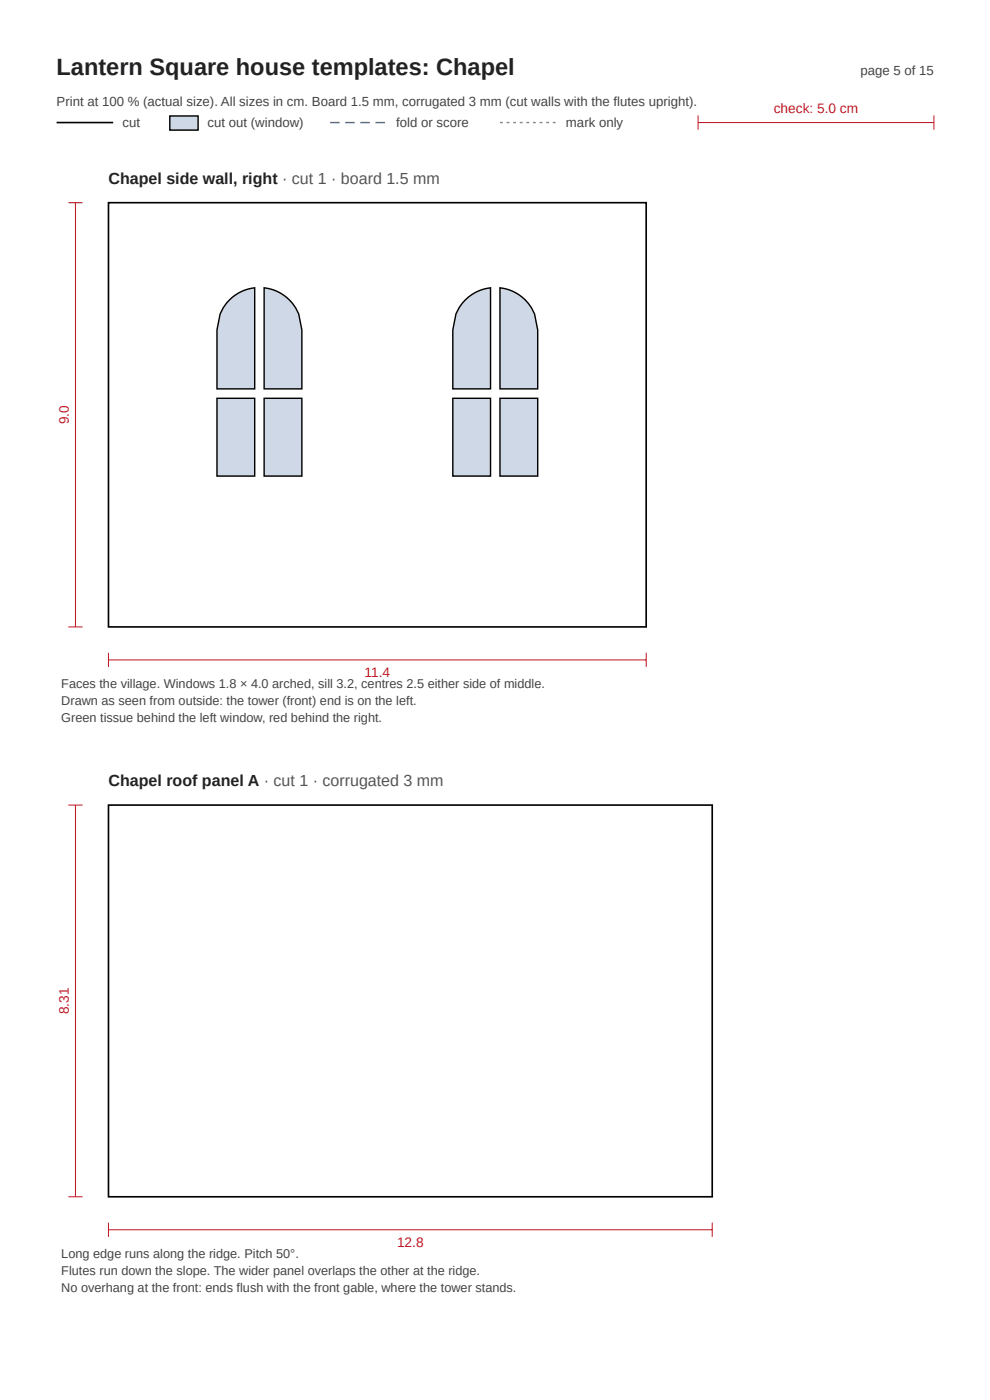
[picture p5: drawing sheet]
<svg xmlns="http://www.w3.org/2000/svg" width="210mm" height="297mm" viewBox="0 0 210 297" stroke-linecap="round" stroke-linejoin="round" font-family="sans-serif">
<defs><g id="words">
<text font-size="5" fill="#222" x="12" y="16">Lantern Square house templates: Chapel</text>
<g font-size="3.4" fill="#222">
<text x="23" y="39">Chapel side wall, right · cut 1 · board 1.5 mm</text>
<text x="23" y="166.8">Chapel roof panel A · cut 1 · corrugated 3 mm</text>
</g>
<g font-size="2.9" fill="#c01c28">
<text x="164.1" y="24">check: 5.0 cm</text>
<text x="14.6" y="90" transform="rotate(-90 14.6 90)">9.0</text>
<text x="77.3" y="143.6">11.4</text>
<text x="14.6" y="215.2" transform="rotate(-90 14.6 215.2)">8.31</text>
<text x="84.2" y="264.5">12.8</text>
</g>
<g font-size="2.8" fill="#444">
<text x="182.4" y="16">page 5 of 15</text>
<text x="12" y="22.5">Print at 100 % (actual size). All sizes in cm. Board 1.5 mm, corrugated 3 mm (cut walls with the flutes upright).</text>
<text x="26" y="27">cut</text>
<text x="44" y="27">cut out (window)</text>
<text x="84" y="27">fold or score</text>
<text x="120" y="27">mark only</text>
</g>
<g font-size="2.7" fill="#444">
<text x="13" y="146">Faces the village. Windows 1.8 × 4.0 arched, sill 3.2, centres 2.5 either side of middle.</text>
<text x="13" y="149.6">Drawn as seen from outside: the tower (front) end is on the left.</text>
<text x="13" y="153.2">Green tissue behind the left window, red behind the right.</text>
<text x="13" y="266.9">Long edge runs along the ridge. Pitch 50°.</text>
<text x="13" y="270.5">Flutes run down the slope. The wider panel overlaps the other at the ridge.</text>
<text x="13" y="274.1">No overhang at the front: ends flush with the front gable, where the tower stands.</text>
</g>
</g></defs>
<path d="M12 26h12" fill="none" stroke="#000" stroke-width=".35"/>
<path d="M36 24.6h6v3h-6z" fill="#cfd8e6"/>
<path d="M36 24.6h6v3h-6z" fill="none" stroke="#000" stroke-width=".3"/>
<path d="M70 25.9h2v.3h-2zM73.2 25.9h2v.3h-2zM76.4 25.9h2v.3h-2zM79.6 25.9h2v.3h-2z" fill="#1a5fb4"/>
<path d="M106 25.9h.6v.3h-.6zM107.4 25.9h.6v.3h-.6zM108.8 25.9h.6v.3h-.6zM110.2 25.9h.6v.3h-.6zM111.6 25.9h.6v.3h-.6zM113 25.9h.6v.3h-.6zM114.4 25.9h.6v.3h-.6zM115.8 25.9h.6v.3h-.6zM117.2 25.9h.6v.3h-.6z" fill="#888"/>
<path d="M148 26h50M148 24.5v3M198 24.5v3" fill="none" stroke="#c01c28" stroke-width=".22"/>
<path d="M23 43h114v90h-114z" fill="#fff"/>
<path d="M23 43h114v90h-114z" fill="none" stroke="#000" stroke-width=".35"/>
<path d="M46 84.5h8v16.5h-8z" fill="#cfd8e6"/>
<path d="M46 84.5h8v16.5h-8z" fill="none" stroke="#000" stroke-width=".3"/>
<path d="M56 84.5h8v16.5h-8z" fill="#cfd8e6"/>
<path d="M56 84.5h8v16.5h-8z" fill="none" stroke="#000" stroke-width=".3"/>
<path d="M48.7 63.6a8.9 8.9 0 0 1 5.3-2.5v21.4h-8v-12.5l.7-3.4 .6-1.3z" fill="#cfd8e6"/>
<path d="M48.7 63.6a8.9 8.9 0 0 1 5.3-2.5v21.4h-8v-12.5l.7-3.4 .6-1.3z" fill="none" stroke="#000" stroke-width=".3"/>
<path d="M56 61.1a9 9 0 0 1 7.3 5.5l.7 3.4v12.5h-8z" fill="#cfd8e6"/>
<path d="M56 61.1a9 9 0 0 1 7.3 5.5l.7 3.4v12.5h-8z" fill="none" stroke="#000" stroke-width=".3"/>
<path d="M96 84.5h8v16.5h-8z" fill="#cfd8e6"/>
<path d="M96 84.5h8v16.5h-8z" fill="none" stroke="#000" stroke-width=".3"/>
<path d="M106 84.5h8v16.5h-8z" fill="#cfd8e6"/>
<path d="M106 84.5h8v16.5h-8z" fill="none" stroke="#000" stroke-width=".3"/>
<path d="M98.7 63.6a8.9 8.9 0 0 1 5.3-2.5v21.4h-8v-12.5l.7-3.4 .6-1.3z" fill="#cfd8e6"/>
<path d="M98.7 63.6a8.9 8.9 0 0 1 5.3-2.5v21.4h-8v-12.5l.7-3.4 .6-1.3z" fill="none" stroke="#000" stroke-width=".3"/>
<path d="M106 61.1a9 9 0 0 1 7.3 5.5l.7 3.4v12.5h-8z" fill="#cfd8e6"/>
<path d="M106 61.1a9 9 0 0 1 7.3 5.5l.7 3.4v12.5h-8z" fill="none" stroke="#000" stroke-width=".3"/>
<path d="M14.5 43h3M16 43v90M14.5 133h3M23 140h114M23 138.5v3M137 138.5v3" fill="none" stroke="#c01c28" stroke-width=".22"/>
<path d="M23 170.8h128v83.1h-128z" fill="#fff"/>
<path d="M23 170.8h128v83.1h-128z" fill="none" stroke="#000" stroke-width=".35"/>
<path d="M14.5 170.8h3M16 170.8v83.1M14.5 253.9h3M23 259.4v3M151 259.4v3M23 260.9h128" fill="none" stroke="#c01c28" stroke-width=".22"/>
<use href="#words"/>
</svg>
